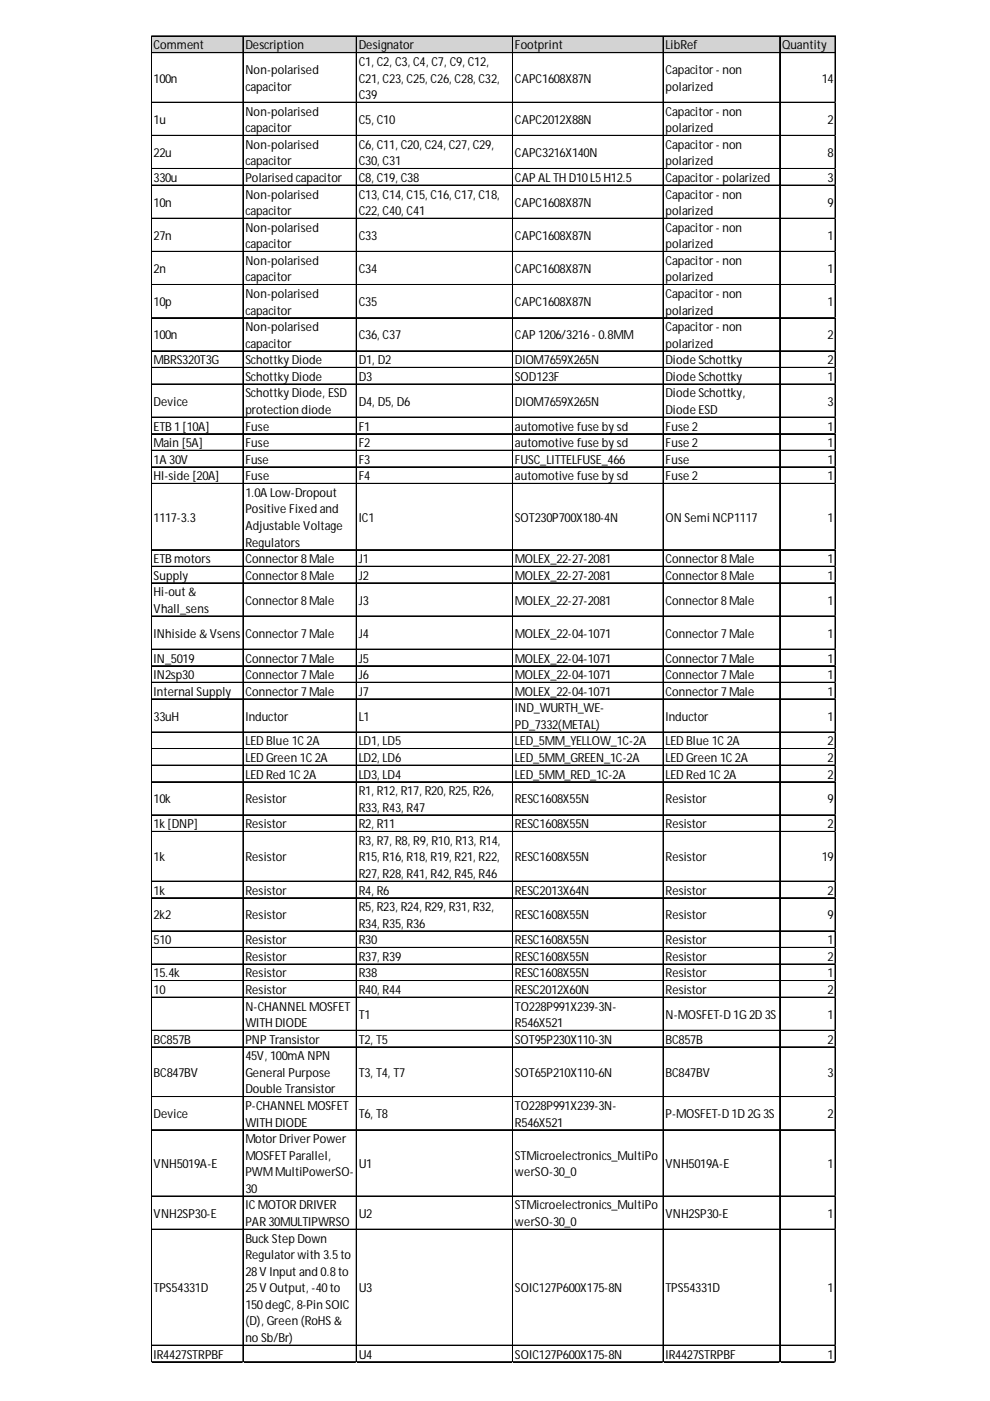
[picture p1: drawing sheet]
<svg xmlns="http://www.w3.org/2000/svg" width="210mm" height="297mm" viewBox="0 0 210 297" stroke-linecap="round" stroke-linejoin="round" font-family="sans-serif">
<defs><g id="words">
<g font-size="2.6">
<text x="32.6" y="10.5">Comment</text>
<text x="52" y="10.5">Description</text>
<text x="76" y="10.5">Designator</text>
<text x="109.2" y="10.5">Footprint</text>
<text x="141.1" y="10.5">LibRef</text>
<text x="165.8" y="10.5">Quantity</text>
<text x="32.6" y="17.5">100n</text>
<text x="52" y="15.7">Non-polarised</text>
<text x="76" y="14">C1, C2, C3, C4, C7, C9, C12,</text>
<text x="76" y="17.5">C21, C23, C25, C26, C28, C32,</text>
<text x="109.2" y="17.5">CAPC1608X87N</text>
<text x="141.1" y="15.7">Capacitor - non</text>
<text x="174.2" y="17.5">14</text>
<text x="52" y="19.3">capacitor</text>
<text x="76" y="21">C39</text>
<text x="141.1" y="19.3">polarized</text>
<text x="32.6" y="26.3">1u</text>
<text x="52" y="24.5">Non-polarised</text>
<text x="52" y="28">capacitor</text>
<text x="76" y="26.3">C5, C10</text>
<text x="109.2" y="26.3">CAPC2012X88N</text>
<text x="141.1" y="24.5">Capacitor - non</text>
<text x="141.1" y="28">polarized</text>
<text x="175.5" y="26.3">2</text>
<text x="32.6" y="33.3">22u</text>
<text x="52" y="31.6">Non-polarised</text>
<text x="52" y="35.1">capacitor</text>
<text x="76" y="31.6">C6, C11, C20, C24, C27, C29,</text>
<text x="76" y="35.1">C30, C31</text>
<text x="109.2" y="33.3">CAPC3216X140N</text>
<text x="141.1" y="31.6">Capacitor - non</text>
<text x="141.1" y="35.1">polarized</text>
<text x="175.5" y="33.3">8</text>
<text x="32.6" y="38.6">330u</text>
<text x="52" y="38.6">Polarised capacitor</text>
<text x="76" y="38.6">C8, C19, C38</text>
<text x="109.2" y="38.6">CAP AL TH D10L5H12.5</text>
<text x="141.1" y="38.6">Capacitor - polarized</text>
<text x="175.5" y="38.6">3</text>
<text x="32.6" y="43.8">10n</text>
<text x="52" y="42.1">Non-polarised</text>
<text x="52" y="45.6">capacitor</text>
<text x="76" y="42.1">C13, C14, C15, C16, C17, C18,</text>
<text x="76" y="45.6">C22, C40, C41</text>
<text x="109.2" y="43.8">CAPC1608X87N</text>
<text x="141.1" y="42.1">Capacitor - non</text>
<text x="141.1" y="45.6">polarized</text>
<text x="175.5" y="43.8">9</text>
<text x="32.6" y="50.9">27n</text>
<text x="52" y="49.1">Non-polarised</text>
<text x="52" y="52.6">capacitor</text>
<text x="76" y="50.9">C33</text>
<text x="109.2" y="50.9">CAPC1608X87N</text>
<text x="141.1" y="49.1">Capacitor - non</text>
<text x="141.1" y="52.6">polarized</text>
<text x="175.5" y="50.9">1</text>
<text x="32.6" y="57.9">2n</text>
<text x="52" y="56.1">Non-polarised</text>
<text x="52" y="59.7">capacitor</text>
<text x="76" y="57.9">C34</text>
<text x="109.2" y="57.9">CAPC1608X87N</text>
<text x="141.1" y="56.1">Capacitor - non</text>
<text x="141.1" y="59.7">polarized</text>
<text x="175.5" y="57.9">1</text>
<text x="32.6" y="64.9">10p</text>
<text x="52" y="63.2">Non-polarised</text>
<text x="76" y="64.9">C35</text>
<text x="109.2" y="64.9">CAPC1608X87N</text>
<text x="141.1" y="63.2">Capacitor - non</text>
<text x="175.5" y="64.9">1</text>
<text x="32.6" y="72">100n</text>
<text x="52" y="66.7">capacitor</text>
<text x="52" y="70.2">Non-polarised</text>
<text x="76" y="72">C36, C37</text>
<text x="109.2" y="72">CAP 1206/3216- 0.8MM</text>
<text x="141.1" y="66.7">polarized</text>
<text x="141.1" y="70.2">Capacitor - non</text>
<text x="175.5" y="72">2</text>
<text x="32.6" y="77.2">MBRS320T3G</text>
<text x="52" y="73.7">capacitor</text>
<text x="52" y="77.2">Schottky Diode</text>
<text x="76" y="77.2">D1, D2</text>
<text x="109.2" y="77.2">DIOM7659X265N</text>
<text x="141.1" y="73.7">polarized</text>
<text x="141.1" y="77.2">Diode Schottky</text>
<text x="175.5" y="77.2">2</text>
<text x="52" y="80.7">Schottky Diode</text>
<text x="76" y="80.7">D3</text>
<text x="109.2" y="80.7">SOD123F</text>
<text x="141.1" y="80.7">Diode Schottky</text>
<text x="175.5" y="80.7">1</text>
<text x="32.6" y="86">Device</text>
<text x="52" y="84.3">Schottky Diode, ESD</text>
<text x="52" y="87.8">protection diode</text>
<text x="76" y="86">D4, D5, D6</text>
<text x="109.2" y="86">DIOM7659X265N</text>
<text x="141.1" y="84.3">Diode Schottky,</text>
<text x="141.1" y="87.8">Diode ESD</text>
<text x="175.5" y="86">3</text>
<text x="32.6" y="91.3">ETB 1[10A]</text>
<text x="32.6" y="94.8">Main [5A]</text>
<text x="52" y="91.3">Fuse</text>
<text x="52" y="94.8">Fuse</text>
<text x="76" y="91.3">F1</text>
<text x="76" y="94.8">F2</text>
<text x="109.2" y="91.3">automotive fuse by sd</text>
<text x="109.2" y="94.8">automotive fuse by sd</text>
<text x="141.1" y="91.3">Fuse 2</text>
<text x="141.1" y="94.8">Fuse 2</text>
<text x="175.5" y="91.3">1</text>
<text x="175.5" y="94.8">1</text>
<text x="32.6" y="98.3">1A 30V</text>
<text x="32.6" y="101.8">HI-side [20A]</text>
<text x="52" y="98.3">Fuse</text>
<text x="52" y="101.8">Fuse</text>
<text x="76" y="98.3">F3</text>
<text x="76" y="101.8">F4</text>
<text x="109.2" y="98.3">FUSC_LITTELFUSE_466</text>
<text x="109.2" y="101.8">automotive fuse by sd</text>
<text x="141.1" y="98.3">Fuse</text>
<text x="141.1" y="101.8">Fuse 2</text>
<text x="175.5" y="98.3">1</text>
<text x="175.5" y="101.8">1</text>
<text x="52" y="105.3">1.0A Low-Dropout</text>
<text x="32.6" y="110.6">1117-3.3</text>
<text x="52" y="108.9">Positive Fixed and</text>
<text x="52" y="112.4">Adjustable Voltage</text>
<text x="76" y="110.6">IC1</text>
<text x="109.2" y="110.6">SOT230P700X180-4N</text>
<text x="141.1" y="110.6">ON Semi NCP1117</text>
<text x="175.5" y="110.6">1</text>
<text x="32.6" y="119.4">ETB motors</text>
<text x="52" y="115.9">Regulators</text>
<text x="52" y="119.4">Connector 8Male</text>
<text x="76" y="119.4">J1</text>
<text x="109.2" y="119.4">MOLEX_22-27-2081</text>
<text x="141.1" y="119.4">Connector 8Male</text>
<text x="175.5" y="119.4">1</text>
<text x="32.6" y="122.9">Supply</text>
<text x="52" y="122.9">Connector 8Male</text>
<text x="76" y="122.9">J2</text>
<text x="109.2" y="122.9">MOLEX_22-27-2081</text>
<text x="141.1" y="122.9">Connector 8Male</text>
<text x="175.5" y="122.9">1</text>
<text x="32.6" y="126.4">Hi-out &amp;</text>
<text x="32.6" y="129.9">Vhall_sens</text>
<text x="52" y="128.2">Connector 8Male</text>
<text x="76" y="128.2">J3</text>
<text x="109.2" y="128.2">MOLEX_22-27-2081</text>
<text x="141.1" y="128.2">Connector 8Male</text>
<text x="175.5" y="128.2">1</text>
<text x="32.6" y="135.2">INhiside &amp; Vsens</text>
<text x="52" y="135.2">Connector 7Male</text>
<text x="76" y="135.2">J4</text>
<text x="109.2" y="135.2">MOLEX_22-04-1071</text>
<text x="141.1" y="135.2">Connector 7Male</text>
<text x="175.5" y="135.2">1</text>
<text x="32.6" y="140.5">IN_5019</text>
<text x="32.6" y="144">IN2sp30</text>
<text x="52" y="140.5">Connector 7Male</text>
<text x="52" y="144">Connector 7Male</text>
<text x="76" y="140.5">J5</text>
<text x="76" y="144">J6</text>
<text x="109.2" y="140.5">MOLEX_22-04-1071</text>
<text x="109.2" y="144">MOLEX_22-04-1071</text>
<text x="141.1" y="140.5">Connector 7Male</text>
<text x="141.1" y="144">Connector 7Male</text>
<text x="175.5" y="140.5">1</text>
<text x="175.5" y="144">1</text>
<text x="32.6" y="147.5">Internal Supply</text>
<text x="52" y="147.5">Connector 7Male</text>
<text x="76" y="147.5">J7</text>
<text x="109.2" y="147.5">MOLEX_22-04-1071</text>
<text x="141.1" y="147.5">Connector 7Male</text>
<text x="175.5" y="147.5">1</text>
<text x="32.6" y="152.8">33uH</text>
<text x="52" y="152.8">Inductor</text>
<text x="76" y="152.8">L1</text>
<text x="109.2" y="151">IND_WURTH_WE-</text>
<text x="109.2" y="154.5">PD_7332(METAL)</text>
<text x="141.1" y="152.8">Inductor</text>
<text x="175.5" y="152.8">1</text>
<text x="52" y="158">LED Blue 1C 2A</text>
<text x="52" y="161.6">LED Green 1C 2A</text>
<text x="76" y="158">LD1, LD5</text>
<text x="76" y="161.6">LD2, LD6</text>
<text x="109.2" y="158">LED_5MM_YELLOW_1C-2A</text>
<text x="109.2" y="161.6">LED_5MM_GREEN_1C-2A</text>
<text x="141.1" y="158">LED Blue 1C 2A</text>
<text x="141.1" y="161.6">LED Green 1C 2A</text>
<text x="175.5" y="158">2</text>
<text x="175.5" y="161.6">2</text>
<text x="52" y="165.1">LED Red 1C 2A</text>
<text x="76" y="165.1">LD3, LD4</text>
<text x="109.2" y="165.1">LED_5MM_RED_1C-2A</text>
<text x="141.1" y="165.1">LED Red 1C 2A</text>
<text x="175.5" y="165.1">2</text>
<text x="32.6" y="170.3">10k</text>
<text x="52" y="170.3">Resistor</text>
<text x="76" y="168.6">R1, R12, R17, R20, R25, R26,</text>
<text x="76" y="172.1">R33, R43, R47</text>
<text x="109.2" y="170.3">RESC1608X55N</text>
<text x="141.1" y="170.3">Resistor</text>
<text x="175.5" y="170.3">9</text>
<text x="32.6" y="175.6">1k [DNP]</text>
<text x="52" y="175.6">Resistor</text>
<text x="76" y="175.6">R2, R11</text>
<text x="76" y="179.1">R3, R7, R8, R9, R10, R13, R14,</text>
<text x="109.2" y="175.6">RESC1608X55N</text>
<text x="141.1" y="175.6">Resistor</text>
<text x="175.5" y="175.6">2</text>
<text x="32.6" y="182.6">1k</text>
<text x="52" y="182.6">Resistor</text>
<text x="76" y="182.6">R15, R16, R18, R19, R21, R22,</text>
<text x="109.2" y="182.6">RESC1608X55N</text>
<text x="141.1" y="182.6">Resistor</text>
<text x="174.2" y="182.6">19</text>
<text x="32.6" y="189.7">1k</text>
<text x="52" y="189.7">Resistor</text>
<text x="76" y="186.2">R27, R28, R41, R42, R45, R46</text>
<text x="76" y="189.7">R4, R6</text>
<text x="109.2" y="189.7">RESC2013X64N</text>
<text x="141.1" y="189.7">Resistor</text>
<text x="175.5" y="189.7">2</text>
<text x="32.6" y="194.9">2k2</text>
<text x="52" y="194.9">Resistor</text>
<text x="76" y="193.2">R5, R23, R24, R29, R31, R32,</text>
<text x="76" y="196.7">R34, R35, R36</text>
<text x="109.2" y="194.9">RESC1608X55N</text>
<text x="141.1" y="194.9">Resistor</text>
<text x="175.5" y="194.9">9</text>
<text x="32.6" y="200.2">510</text>
<text x="52" y="200.2">Resistor</text>
<text x="52" y="203.7">Resistor</text>
<text x="76" y="200.2">R30</text>
<text x="76" y="203.7">R37, R39</text>
<text x="109.2" y="200.2">RESC1608X55N</text>
<text x="109.2" y="203.7">RESC1608X55N</text>
<text x="141.1" y="200.2">Resistor</text>
<text x="141.1" y="203.7">Resistor</text>
<text x="175.5" y="200.2">1</text>
<text x="175.5" y="203.7">2</text>
<text x="32.6" y="207.2">15.4k</text>
<text x="52" y="207.2">Resistor</text>
<text x="76" y="207.2">R38</text>
<text x="109.2" y="207.2">RESC1608X55N</text>
<text x="141.1" y="207.2">Resistor</text>
<text x="175.5" y="207.2">1</text>
<text x="32.6" y="210.8">10</text>
<text x="52" y="210.8">Resistor</text>
<text x="52" y="214.3">N-CHANNEL MOSFET</text>
<text x="76" y="210.8">R40, R44</text>
<text x="109.2" y="210.8">RESC2012X60N</text>
<text x="109.2" y="214.3">TO228P991X239-3N-</text>
<text x="141.1" y="210.8">Resistor</text>
<text x="175.5" y="210.8">2</text>
<text x="32.6" y="221.3">BC857B</text>
<text x="52" y="217.8">WITH DIODE</text>
<text x="52" y="221.3">PNP Transistor</text>
<text x="76" y="216">T1</text>
<text x="76" y="221.3">T2, T5</text>
<text x="109.2" y="217.8">R546X521</text>
<text x="109.2" y="221.3">SOT95P230X110-3N</text>
<text x="141.1" y="216">N-MOSFET-D 1G2D 3S</text>
<text x="141.1" y="221.3">BC857B</text>
<text x="175.5" y="216">1</text>
<text x="175.5" y="221.3">2</text>
<text x="52" y="224.8">45V, 100mA NPN</text>
<text x="32.6" y="228.3">BC847BV</text>
<text x="52" y="228.3">General Purpose</text>
<text x="52" y="231.8">Double Transistor</text>
<text x="76" y="228.3">T3, T4, T7</text>
<text x="109.2" y="228.3">SOT65P210X110-6N</text>
<text x="141.1" y="228.3">BC847BV</text>
<text x="175.5" y="228.3">3</text>
<text x="32.6" y="237.1">Device</text>
<text x="52" y="235.3">P-CHANNEL MOSFET</text>
<text x="52" y="238.9">WITH DIODE</text>
<text x="76" y="237.1">T6, T8</text>
<text x="109.2" y="235.3">TO228P991X239-3N-</text>
<text x="109.2" y="238.9">R546X521</text>
<text x="141.1" y="237.1">P-MOSFET-D 1D 2G3S</text>
<text x="175.5" y="237.1">2</text>
<text x="52" y="242.4">Motor Driver Power</text>
<text x="52" y="245.9">MOSFET Parallel,</text>
<text x="109.2" y="245.9">STMicroelectronics_MultiPo</text>
<text x="32.6" y="247.6">VNH5019A-E</text>
<text x="52" y="249.4">PWMMultiPowerSO-</text>
<text x="76" y="247.6">U1</text>
<text x="109.2" y="249.4">werSO-30_0</text>
<text x="141.1" y="247.6">VNH5019A-E</text>
<text x="175.5" y="247.6">1</text>
<text x="52" y="252.9">30</text>
<text x="52" y="256.4">IC MOTOR DRIVER</text>
<text x="109.2" y="256.4">STMicroelectronics_MultiPo</text>
<text x="32.6" y="258.2">VNH2SP30-E</text>
<text x="52" y="259.9">PAR 30MULTIPWRSO</text>
<text x="52" y="263.5">Buck Step Down</text>
<text x="76" y="258.2">U2</text>
<text x="109.2" y="259.9">werSO-30_0</text>
<text x="141.1" y="258.2">VNH2SP30-E</text>
<text x="175.5" y="258.2">1</text>
<text x="52" y="267">Regulator with 3.5to</text>
<text x="32.6" y="274">TPS54331D</text>
<text x="52" y="270.5">28V Input and 0.8to</text>
<text x="52" y="274">25V Output, -40to</text>
<text x="76" y="274">U3</text>
<text x="109.2" y="274">SOIC127P600X175-8N</text>
<text x="141.1" y="274">TPS54331D</text>
<text x="175.5" y="274">1</text>
<text x="52" y="277.5">150degC, 8-Pin SOIC</text>
<text x="52" y="281">(D), Green (RoHS &amp;</text>
<text x="52" y="284.5">no Sb/Br)</text>
<text x="32.6" y="288.1">IR4427STRPBF</text>
<text x="76" y="288.1">U4</text>
<text x="109.2" y="288.1">SOIC127P600X175-8N</text>
<text x="141.1" y="288.1">IR4427STRPBF</text>
<text x="175.5" y="288.1">1</text>
</g>
</g></defs>
<path d="M32.2 7.7h145v3.6h-145z" fill="#d3d3d3"/>
<g fill="none" stroke="#000" stroke-width=".21">
<path d="M32 7.6v281.3M32.1 7.6v281.3M32.2 7.6h145M32.2 7.7h145M32.2 11.1h145M32.2 11.2h145M51.5 7.8v281.1M51.6 7.8v281.1M75.5 7.8v281.1M75.6 7.8v281.1M108.7 7.8v281.1M140.6 7.8v281.1"/>
<path d="M140.7 7.8v281.1M165.3 7.8v281.1M165.4 7.8v281.1M177 7.8v281.1M177.1 7.8v281.1M32.2 21.7h145M32.2 21.8h145M32.2 28.7h145M32.2 28.8h145M32.2 35.7h145M32.2 35.8h145M32.2 39.2h145"/>
<path d="M32.2 39.3h145M32.2 46.3h145M32.2 53.3h145M32.2 53.4h145M32.2 60.3h145M32.2 60.4h145M32.2 67.3h145M32.2 67.4h145M32.2 74.4h145M32.2 74.5h145M32.2 77.9h145M32.2 78h145"/>
<path d="M32.2 81.4h145M32.2 81.5h145M32.2 88.4h145M32.2 88.5h145M32.2 91.9h145M32.2 92h145M32.2 95.5h145M32.2 99h145M32.2 99.1h145M32.2 102.5h145M32.2 102.6h145M32.2 116.5h145"/>
<path d="M32.2 116.6h145M32.2 120h145M32.2 120.1h145M32.2 123.6h145M32.2 130.6h145M32.2 130.7h145M32.2 137.6h145M32.2 137.7h145M32.2 141.1h145M32.2 141.2h145M32.2 144.6h145M32.2 144.7h145"/>
<path d="M32.2 148.2h145M32.2 155.2h145M32.2 155.3h145M32.2 158.7h145M32.2 158.8h145M32.2 162.2h145M32.2 162.3h145M32.2 165.7h145M32.2 165.8h145M32.2 172.8h145M32.2 176.3h145M32.2 176.4h145"/>
<path d="M32.2 186.8h145M32.2 186.9h145M32.2 190.3h145M32.2 190.4h145M32.2 197.3h145M32.2 197.4h145M32.2 200.9h145M32.2 201h145M32.2 204.4h145M32.2 204.5h145M32.2 207.9h145M32.2 208h145"/>
<path d="M32.2 211.4h145M32.2 211.5h145M32.2 218.4h145M32.2 218.5h145M32.2 221.9h145M32.2 222h145M32.2 232.5h145M32.2 232.6h145M32.2 239.5h145M32.2 239.6h145M32.2 253.6h145M32.2 253.7h145"/>
<path d="M32.2 260.6h145M32.2 260.7h145M32.2 285.2h145M32.2 285.3h145M32.2 288.7h145M32.2 288.8h145"/>
</g>
<path d="M32 288.9h.1" fill="none" stroke="#d4d4d4" stroke-width=".21"/>
<path d="M32 288.9h.2z" fill="#d4d4d4"/>
<path d="M51.5 288.9h.1" fill="none" stroke="#d4d4d4" stroke-width=".21"/>
<path d="M51.5 288.9h.2z" fill="#d4d4d4"/>
<path d="M75.5 288.9h.1" fill="none" stroke="#d4d4d4" stroke-width=".21"/>
<path d="M75.5 288.9h.2z" fill="#d4d4d4"/>
<path d="M108.7 288.9h.1" fill="none" stroke="#d4d4d4" stroke-width=".21"/>
<path d="M108.7 288.9h.1z" fill="#d4d4d4"/>
<path d="M140.6 288.9h.1" fill="none" stroke="#d4d4d4" stroke-width=".21"/>
<path d="M140.6 288.9h.1z" fill="#d4d4d4"/>
<path d="M165.3 288.9h.1" fill="none" stroke="#d4d4d4" stroke-width=".21"/>
<path d="M165.3 288.9h.2z" fill="#d4d4d4"/>
<path d="M177 288.9h.1" fill="none" stroke="#d4d4d4" stroke-width=".21"/>
<path d="M177 288.9h.2z" fill="#d4d4d4"/>
<path d="M177.2 21.7h.1" fill="none" stroke="#d4d4d4" stroke-width=".21"/>
<path d="M177.2 21.7v.1z" fill="#d4d4d4"/>
<path d="M177.2 28.7h.1" fill="none" stroke="#d4d4d4" stroke-width=".21"/>
<path d="M177.2 28.7v.2z" fill="#d4d4d4"/>
<path d="M177.2 35.7h.1" fill="none" stroke="#d4d4d4" stroke-width=".21"/>
<path d="M177.2 35.7v.2z" fill="#d4d4d4"/>
<path d="M177.2 39.2h.1" fill="none" stroke="#d4d4d4" stroke-width=".21"/>
<path d="M177.2 39.2v.2z" fill="#d4d4d4"/>
<path d="M177.2 46.3h.1" fill="none" stroke="#d4d4d4" stroke-width=".21"/>
<path d="M177.2 46.3v.1z" fill="#d4d4d4"/>
<path d="M177.2 53.3h.1" fill="none" stroke="#d4d4d4" stroke-width=".21"/>
<path d="M177.2 53.3v.2z" fill="#d4d4d4"/>
<path d="M177.2 60.3h.1" fill="none" stroke="#d4d4d4" stroke-width=".21"/>
<path d="M177.2 60.3v.2z" fill="#d4d4d4"/>
<path d="M177.2 67.3h.1" fill="none" stroke="#d4d4d4" stroke-width=".21"/>
<path d="M177.2 67.3v.2z" fill="#d4d4d4"/>
<path d="M177.2 74.4h.1" fill="none" stroke="#d4d4d4" stroke-width=".21"/>
<path d="M177.2 74.4v.1z" fill="#d4d4d4"/>
<path d="M177.2 77.9h.1" fill="none" stroke="#d4d4d4" stroke-width=".21"/>
<path d="M177.2 77.9v.2z" fill="#d4d4d4"/>
<path d="M177.2 81.4h.1" fill="none" stroke="#d4d4d4" stroke-width=".21"/>
<path d="M177.2 81.4v.2z" fill="#d4d4d4"/>
<path d="M177.2 88.4h.1" fill="none" stroke="#d4d4d4" stroke-width=".21"/>
<path d="M177.2 88.4v.2z" fill="#d4d4d4"/>
<path d="M177.2 91.9h.1" fill="none" stroke="#d4d4d4" stroke-width=".21"/>
<path d="M177.2 91.9v.2z" fill="#d4d4d4"/>
<path d="M177.2 95.5h.1" fill="none" stroke="#d4d4d4" stroke-width=".21"/>
<path d="M177.2 95.5v.1z" fill="#d4d4d4"/>
<path d="M177.2 99h.1" fill="none" stroke="#d4d4d4" stroke-width=".21"/>
<path d="M177.2 99v.1z" fill="#d4d4d4"/>
<path d="M177.2 102.5h.1" fill="none" stroke="#d4d4d4" stroke-width=".21"/>
<path d="M177.2 102.5v.2z" fill="#d4d4d4"/>
<path d="M177.2 116.5h.1" fill="none" stroke="#d4d4d4" stroke-width=".21"/>
<path d="M177.2 116.5v.2z" fill="#d4d4d4"/>
<path d="M177.2 120h.1" fill="none" stroke="#d4d4d4" stroke-width=".21"/>
<path d="M177.2 120v.2z" fill="#d4d4d4"/>
<path d="M177.2 123.6h.1" fill="none" stroke="#d4d4d4" stroke-width=".21"/>
<path d="M177.2 123.6v.1z" fill="#d4d4d4"/>
<path d="M177.2 130.6h.1" fill="none" stroke="#d4d4d4" stroke-width=".21"/>
<path d="M177.2 130.6v.2z" fill="#d4d4d4"/>
<path d="M177.2 137.6h.1" fill="none" stroke="#d4d4d4" stroke-width=".21"/>
<path d="M177.2 137.6v.2z" fill="#d4d4d4"/>
<path d="M177.2 141.1h.1" fill="none" stroke="#d4d4d4" stroke-width=".21"/>
<path d="M177.2 141.1v.2z" fill="#d4d4d4"/>
<path d="M177.2 144.6h.1" fill="none" stroke="#d4d4d4" stroke-width=".21"/>
<path d="M177.2 144.6v.2z" fill="#d4d4d4"/>
<path d="M177.2 148.2h.1" fill="none" stroke="#d4d4d4" stroke-width=".21"/>
<path d="M177.2 148.2v.1z" fill="#d4d4d4"/>
<path d="M177.2 155.2h.1" fill="none" stroke="#d4d4d4" stroke-width=".21"/>
<path d="M177.2 155.2v.2z" fill="#d4d4d4"/>
<path d="M177.2 158.7h.1" fill="none" stroke="#d4d4d4" stroke-width=".21"/>
<path d="M177.2 158.7v.2z" fill="#d4d4d4"/>
<path d="M177.2 162.2h.1" fill="none" stroke="#d4d4d4" stroke-width=".21"/>
<path d="M177.2 162.2v.2z" fill="#d4d4d4"/>
<path d="M177.2 165.7h.1" fill="none" stroke="#d4d4d4" stroke-width=".21"/>
<path d="M177.2 165.7v.2z" fill="#d4d4d4"/>
<path d="M177.2 172.8h.1" fill="none" stroke="#d4d4d4" stroke-width=".21"/>
<path d="M177.2 172.8v.1z" fill="#d4d4d4"/>
<path d="M177.2 176.3h.1" fill="none" stroke="#d4d4d4" stroke-width=".21"/>
<path d="M177.2 176.3v.1z" fill="#d4d4d4"/>
<path d="M177.2 186.8h.1" fill="none" stroke="#d4d4d4" stroke-width=".21"/>
<path d="M177.2 186.8v.2z" fill="#d4d4d4"/>
<path d="M177.2 190.3h.1" fill="none" stroke="#d4d4d4" stroke-width=".21"/>
<path d="M177.2 190.3v.2z" fill="#d4d4d4"/>
<path d="M177.2 197.3h.1" fill="none" stroke="#d4d4d4" stroke-width=".21"/>
<path d="M177.2 197.3v.2z" fill="#d4d4d4"/>
<path d="M177.2 200.9h.1" fill="none" stroke="#d4d4d4" stroke-width=".21"/>
<path d="M177.2 200.9v.1z" fill="#d4d4d4"/>
<path d="M177.2 204.4h.1" fill="none" stroke="#d4d4d4" stroke-width=".21"/>
<path d="M177.2 204.4v.2z" fill="#d4d4d4"/>
<path d="M177.2 207.9h.1" fill="none" stroke="#d4d4d4" stroke-width=".21"/>
<path d="M177.2 207.9v.2z" fill="#d4d4d4"/>
<path d="M177.2 211.4h.1" fill="none" stroke="#d4d4d4" stroke-width=".21"/>
<path d="M177.2 211.4v.2z" fill="#d4d4d4"/>
<path d="M177.2 218.4h.1" fill="none" stroke="#d4d4d4" stroke-width=".21"/>
<path d="M177.2 218.4v.2z" fill="#d4d4d4"/>
<path d="M177.2 221.9h.1" fill="none" stroke="#d4d4d4" stroke-width=".21"/>
<path d="M177.2 221.9v.2z" fill="#d4d4d4"/>
<path d="M177.2 232.5h.1" fill="none" stroke="#d4d4d4" stroke-width=".21"/>
<path d="M177.2 232.5v.2z" fill="#d4d4d4"/>
<path d="M177.2 239.5h.1" fill="none" stroke="#d4d4d4" stroke-width=".21"/>
<path d="M177.2 239.5v.2z" fill="#d4d4d4"/>
<path d="M177.2 253.6h.1" fill="none" stroke="#d4d4d4" stroke-width=".21"/>
<path d="M177.2 253.6v.1z" fill="#d4d4d4"/>
<path d="M177.2 260.6h.1" fill="none" stroke="#d4d4d4" stroke-width=".21"/>
<path d="M177.2 260.6v.2z" fill="#d4d4d4"/>
<path d="M177.2 285.2h.1" fill="none" stroke="#d4d4d4" stroke-width=".21"/>
<path d="M177.2 285.2v.2z" fill="#d4d4d4"/>
<path d="M177.2 288.7h.1" fill="none" stroke="#d4d4d4" stroke-width=".21"/>
<path d="M177.2 288.7v.2z" fill="#d4d4d4"/>
<use href="#words"/>
</svg>
